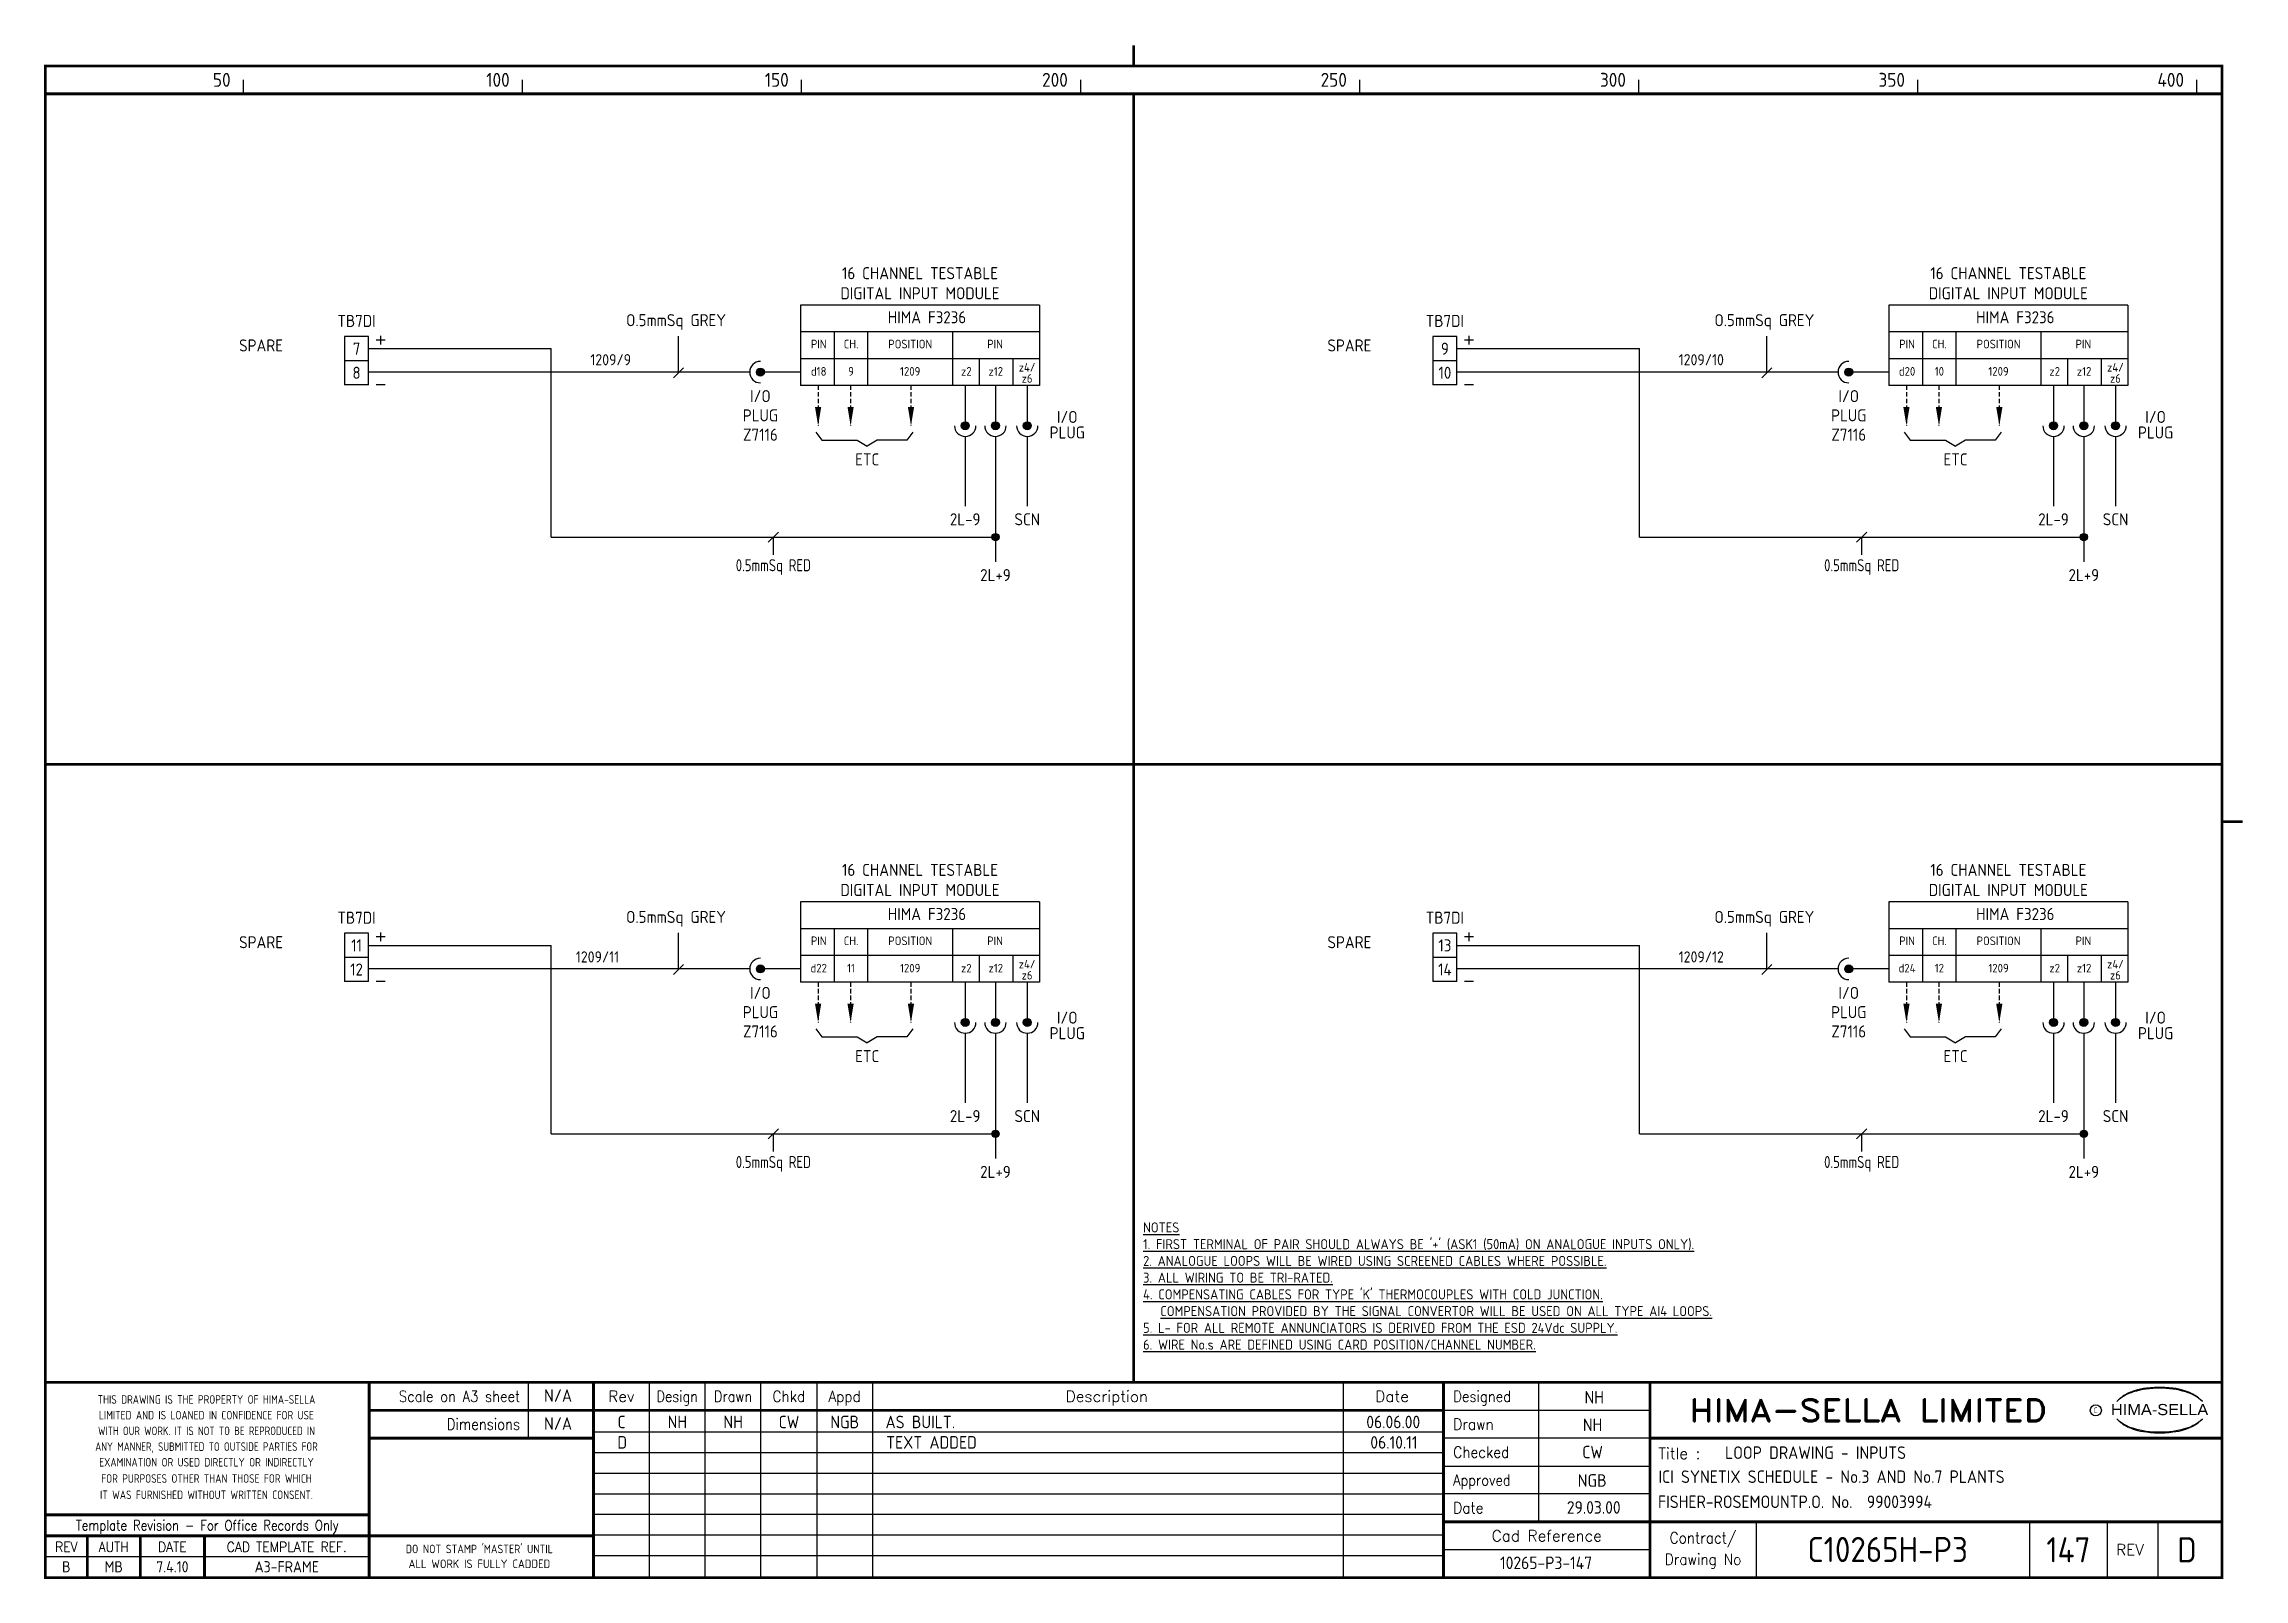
# Model space of a CAD drawing. Extents: x 14 to 408, y 0 to 275.
import ezdxf
from ezdxf.enums import TextEntityAlignment as Align

# ---------------------------------------------------------------- set-up
doc = ezdxf.new("R2010")
doc.units = 0
doc.header["$LTSCALE"] = 0.25
doc.header["$MEASUREMENT"] = 0
doc.linetypes.add('HIDDEN2', pattern=[4.7625, 3.175, -1.5875])
doc.layers.get('0').update_dxf_attribs({"color": 41, "linetype": 'CONTINUOUS'})
for name, color, linetype in [('00-DRG_FRAME', 12, 'CONTINUOUS'), ('01-DRAW', 7, 'CONTINUOUS'), ('051-TEXT', 2, 'CONTINUOUS'), ('117', 7, 'CONTINUOUS'), ('DIM', 3, 'CONTINUOUS')]:
    doc.layers.add(name, color=color, linetype=linetype)
doc.styles.add('ARIAL', font='arial.ttf', dxfattribs={"height": 2.5})
doc.styles.add('ISO', font='iso.shx')
doc.styles.add('ROMAND', font='ROMAND')

msp = doc.modelspace()

# ---------------------------------------------------------------- texts
at = {"layer": '00-DRG_FRAME', "style": 'ISO'}
for s, p in [('50', (47.69, 267.75)), ('100', (97.69, 267.75)), ('150', (147.69, 267.75)), ('200', (197.69, 267.75)), ('250', (247.69, 267.75)), ('300', (297.69, 267.75)), ('350', (347.69, 267.75)), ('400', (397.69, 267.75))]:
    msp.add_text(s, height=2.5, dxfattribs=at).set_placement(p, align=Align.RIGHT)
at = {"layer": '00-DRG_FRAME', "color": 3, "style": 'ISO'}
for s, width, p in [('THIS DRAWING IS THE PROPERTY OF HIMA-SELLA', 0.9, (43.36, 32.44)), ("DO NOT STAMP 'MASTER' UNTIL", 0.95, (92.25, 5.79))]:
    msp.add_text(s, height=1.53, dxfattribs=dict(at, width=width)).set_placement(p, align=Align.MIDDLE)
at = {"layer": '00-DRG_FRAME', "color": 4, "style": 'ROMAND', "width": 0.87}
for s, p in [('Scale on A3 sheet', (99.54, 32)), ('Dimensions', (99.54, 27.01))]:
    msp.add_text(s, height=2, dxfattribs=at).set_placement(p, align=Align.RIGHT)
at = {"layer": '00-DRG_FRAME', "color": 4, "style": 'ROMAND'}
for s, p in [('Rev', (117.7, 32)), ('Description', (204.69, 32)), ('Date', (255.79, 32))]:
    msp.add_text(s, height=2, dxfattribs=at).set_placement(p, align=Align.CENTER)
for s, width, p in [('Design', 0.85, (127.7, 32)), ('Drawn', 0.85, (137.7, 32)), ('Chkd', 0.9, (147.7, 32)), ('Appd', 0.9, (157.7, 32))]:
    msp.add_text(s, height=2, dxfattribs=dict(at, width=width)).set_placement(p, align=Align.CENTER)
for s, width, p in [('Designed', 0.87, (266.75, 32)), ('Drawn', 0.9, (266.75, 27)), ('Checked', 0.9, (266.75, 22)), ('Approved', 0.85, (266.75, 17)), ('Date', 0.9, (266.75, 12))]:
    msp.add_text(s, height=2, dxfattribs=dict(at, width=width)).set_placement(p)
at = {"layer": '00-DRG_FRAME', "style": 'ROMAND', "width": 1.15}
msp.add_text('HIMA-SELLA LIMITED', height=4, dxfattribs=at).set_placement((341.1, 30.5), align=Align.MIDDLE)
at = {"layer": '00-DRG_FRAME', "style": 'ARIAL', "width": 1.05}
msp.add_text('HIMA-SELLA', height=2, dxfattribs=at).set_placement((393.3, 29.63), align=Align.CENTER)
at = {"layer": '00-DRG_FRAME', "color": 3, "style": 'ISO'}
for s, width, p in [('LIMITED AND IS LOANED IN CONFIDENCE FOR USE', 0.9, (43.36, 29.62)), ('ANY MANNER, SUBMITTED TO OUTSIDE PARTIES FOR', 0.87, (43.36, 23.99)), ('WITH OUR WORK. IT IS NOT TO BE REPRODUCED IN', 0.87, (43.36, 26.81)), ('EXAMINATION OR USED DIRECTLY OR INDIRECTLY', 0.9, (43.36, 21.18)), ('IT WAS FURNISHED WITHOUT WRITTEN CONSENT.', 0.9, (43.36, 15.35)), ('FOR PURPOSES OTHER THAN THOSE FOR WHICH', 0.9, (43.36, 18.27))]:
    msp.add_text(s, height=1.53, dxfattribs=dict(at, width=width)).set_placement(p, align=Align.MIDDLE_CENTER)
at = {"layer": '00-DRG_FRAME', "color": 3, "style": 'ISO', "width": 0.9}
msp.add_text('C', height=1, dxfattribs=at).set_placement((381.84, 30), align=Align.CENTER)
at = {"layer": '00-DRG_FRAME', "color": 4, "style": 'ROMAND'}
msp.add_text('Title :', height=2, dxfattribs=at).set_placement((303.5, 21.75))
for s, height, width, p in [('Template Revision - For Office Records Only', 1.8, 0.85, (43.5, 9.62)), ('Contract/', 2, 0.9, (311.5, 7.5)), ('REV', 1.8, 0.9, (18.25, 6)), ('AUTH', 1.8, 0.9, (26.75, 6)), ('DATE', 1.8, 0.9, (37.25, 6)), ('CAD TEMPLATE REF.', 1.8, 0.9, (57.75, 6)), ('Drawing No', 2, 0.9, (311.5, 3.5))]:
    msp.add_text(s, height=height, dxfattribs=dict(at, width=width)).set_placement(p, align=Align.MIDDLE)
for s, p in [('Cad Reference', (283.5, 8)), ('REV', (388, 5.5))]:
    msp.add_text(s, height=2, dxfattribs=at).set_placement(p, align=Align.MIDDLE)
at = {"layer": '00-DRG_FRAME', "color": 41, "style": 'ISO'}
for s, p in [('B', (18.25, 1.45)), ('MB', (26.75, 1.45)), ('7.4.10', (37.25, 1.45)), ('A3-FRAME', (57.75, 1.45))]:
    msp.add_text(s, height=2, dxfattribs=at).set_placement(p, align=Align.CENTER)
at = {"layer": '00-DRG_FRAME', "color": 3, "style": 'ISO'}
msp.add_text('ALL WORK IS FULLY CADDED', height=1.53, dxfattribs=at).set_placement((92.25, 2.98), align=Align.MIDDLE_CENTER)
at = {"layer": '01-DRAW', "style": 'ISO'}
for s, height, p in [('16 CHANNEL TESTABLE', 2.16, (171.21, 233.26)), ('16 CHANNEL TESTABLE', 2.16, (366.21, 233.26)), ('DIGITAL INPUT MODULE', 2.16, (171.21, 229.66)), ('DIGITAL INPUT MODULE', 2.16, (366.21, 229.66)), ('TB7DI', 2.16, (70.25, 224.7)), ('O.5mmSq GREY', 2.16, (127.5, 224.84)), ('HIMA F3236', 2.16, (172.46, 225.36)), ('TB7DI', 2.16, (265.25, 224.7)), ('O.5mmSq GREY', 2.16, (322.5, 224.84)), ('HIMA F3236', 2.16, (367.46, 225.36)), ('SPARE', 2.16, (53.14, 220.31)), ('7', 2.16, (70.25, 219.73)), ('PIN', 1.555, (153.06, 220.86)), ('CH.', 1.555, (158.85, 220.86)), ('POSITION', 1.555, (169.45, 220.86)), ('PIN', 1.555, (184.65, 220.86)), ('SPARE', 2.16, (248.14, 220.31)), ('9', 2.16, (265.25, 219.73)), ('PIN', 1.555, (348.06, 220.86)), ('CH.', 1.555, (353.85, 220.86)), ('POSITION', 1.555, (364.45, 220.86)), ('PIN', 1.555, (379.65, 220.86)), ('8', 2.16, (70.25, 215.41)), ('d18', 1.555, (153.06, 215.96)), ('9', 1.56, (158.85, 215.96)), ('1209', 1.555, (169.45, 215.96)), ('z2', 1.555, (179.51, 215.96)), ('z12', 1.555, (184.78, 215.96)), ('z4/', 1.54, (190.39, 216.69)), ('10', 2.16, (265.25, 215.41)), ('d20', 1.555, (348.06, 215.96)), ('10', 1.555, (353.85, 215.96)), ('1209', 1.555, (364.45, 215.96)), ('z2', 1.555, (374.51, 215.96)), ('z12', 1.555, (379.78, 215.96)), ('z4/', 1.54, (385.39, 216.69)), ('I/O', 2.16, (142.61, 211.22)), ('z6', 1.54, (190.39, 214.7)), ('I/O', 2.16, (337.61, 211.22)), ('z6', 1.54, (385.39, 214.7)), ('PLUG', 2.16, (142.61, 207.77)), ('I/O', 2.16, (197.59, 207.49)), ('PLUG', 2.16, (337.61, 207.77)), ('I/O', 2.16, (392.59, 207.49)), ('Z7116', 2.16, (142.61, 204.31)), ('PLUG', 2.16, (197.59, 204.7)), ('Z7116', 2.16, (337.61, 204.31)), ('PLUG', 2.16, (392.59, 204.7)), ('ETC', 2.16, (161.75, 199.88)), ('ETC', 2.16, (356.75, 199.88)), ('2L-9', 2.16, (179.3, 189.14)), ('SCN', 2.16, (190.42, 189.14)), ('2L-9', 2.16, (374.3, 189.14)), ('SCN', 2.16, (385.42, 189.14)), ('2L+9', 2.16, (184.73, 179.14)), ('2L+9', 2.16, (379.73, 179.14)), ('16 CHANNEL TESTABLE', 2.16, (171.21, 126.29)), ('16 CHANNEL TESTABLE', 2.16, (366.21, 126.29)), ('DIGITAL INPUT MODULE', 2.16, (171.21, 122.69)), ('DIGITAL INPUT MODULE', 2.16, (366.21, 122.69)), ('TB7DI', 2.16, (70.25, 117.72)), ('O.5mmSq GREY', 2.16, (127.5, 117.86)), ('HIMA F3236', 2.16, (172.46, 118.38)), ('TB7DI', 2.16, (265.25, 117.72)), ('O.5mmSq GREY', 2.16, (322.5, 117.86)), ('HIMA F3236', 2.16, (367.46, 118.38)), ('SPARE', 2.16, (53.14, 113.33)), ('11', 2.16, (70.25, 112.76)), ('PIN', 1.555, (153.06, 113.88)), ('CH.', 1.555, (158.85, 113.88)), ('POSITION', 1.555, (169.45, 113.88)), ('PIN', 1.555, (184.65, 113.88)), ('SPARE', 2.16, (248.14, 113.33)), ('13', 2.16, (265.25, 112.76)), ('PIN', 1.555, (348.06, 113.88)), ('CH.', 1.555, (353.85, 113.88)), ('POSITION', 1.555, (364.45, 113.88)), ('PIN', 1.555, (379.65, 113.88)), ('12', 2.16, (70.25, 108.44)), ('d22', 1.555, (153.06, 108.98)), ('11', 1.555, (158.85, 108.98)), ('1209', 1.555, (169.45, 108.98)), ('z2', 1.555, (179.51, 108.98)), ('z12', 1.555, (184.78, 108.98)), ('z4/', 1.54, (190.39, 109.71)), ('14', 2.16, (265.25, 108.44)), ('d24', 1.555, (348.06, 108.98)), ('12', 1.555, (353.85, 108.98)), ('1209', 1.555, (364.45, 108.98)), ('z2', 1.555, (374.51, 108.98)), ('z12', 1.555, (379.78, 108.98)), ('z4/', 1.54, (385.39, 109.71)), ('z6', 1.54, (190.39, 107.72)), ('z6', 1.54, (385.39, 107.72)), ('PLUG', 2.16, (142.61, 100.79)), ('I/O', 2.16, (142.61, 104.24)), ('PLUG', 2.16, (337.61, 100.79)), ('I/O', 2.16, (337.61, 104.24)), ('Z7116', 2.16, (142.61, 97.33)), ('PLUG', 2.16, (197.59, 97.02)), ('I/O', 2.16, (197.59, 99.81)), ('Z7116', 2.16, (337.61, 97.33)), ('PLUG', 2.16, (392.59, 97.02)), ('I/O', 2.16, (392.59, 99.81)), ('ETC', 2.16, (161.75, 92.9)), ('ETC', 2.16, (356.75, 92.9)), ('2L-9', 2.16, (179.3, 82.16)), ('SCN', 2.16, (190.42, 82.16)), ('2L-9', 2.16, (374.3, 82.16)), ('SCN', 2.16, (385.42, 82.16)), ('2L+9', 2.16, (184.73, 72.16)), ('2L+9', 2.16, (379.73, 72.16))]:
    msp.add_text(s, height=height, dxfattribs=at).set_placement(p, align=Align.CENTER)
at = {"layer": '01-DRAW', "style": 'ISO', "width": 0.85}
for p in [(144.93, 180.91), (339.93, 180.91), (144.93, 73.93), (339.93, 73.93)]:
    msp.add_text('0.5mmSq RED', height=2.16, dxfattribs=at).set_placement(p, align=Align.CENTER)
at = {"layer": '01-DRAW', "insert": (211.18, 64.18), "char_height": 1.8, "width": 133.8261, "attachment_point": 1, "style": 'ISO'}
msp.add_mtext("{\\Fiso.shx;\\LNOTES\\P1. FIRST TERMINAL OF PAIR SHOULD ALWAYS BE '+' (ASK1 (50mA) ON ANALOGUE INPUTS ONLY).\\P2. ANALOGUE LOOPS WILL BE WIRED USING SCREENED CABLES WHERE POSSIBLE.\\P3. ALL WIRING TO BE TRI-RATED.\\P4. COMPENSATING CABLES FOR TYPE 'K' THERMOCOUPLES WITH COLD JUNCTION.\\P   COMPENSATION PROVIDED BY THE SIGNAL CONVERTOR WILL BE USED ON ALL TYPE AI4 LOOPS.\\P5. L- FOR ALL REMOTE ANNUNCIATORS IS DERIVED FROM THE ESD 24Vdc SUPPLY.\\P6. WIRE No.s ARE DEFINED USING CARD POSITION/CHANNEL NUMBER.}", dxfattribs=at)
at = {"layer": 'DIM', "style": 'ISO'}
for s, p in [('1209/9', (112.14, 217.83)), ('1209/10', (307.14, 217.83)), ('1209/11', (109.54, 110.77)), ('1209/12', (307.14, 110.77))]:
    msp.add_text(s, height=2, dxfattribs=at).set_placement(p)

# ---------------------------------------------------------------- blocks, each defined once
blk = doc.blocks.new('A3-REVA')
at = {"layer": '051-TEXT', "style": 'ISO'}
for tag, p in [('DESIGNED', (292.01, 31.7)), ('A', (117.73, 27.28)), ('DES', (127.73, 27.28)), ('DRN', (137.73, 27.28)), ('CHKD', (147.73, 27.28)), ('APPD', (157.73, 27.28)), ('DATE', (256, 27.28)), ('DRAWN', (291.72, 26.77)), ('CHECKED', (291.72, 21.89)), ('APPD', (291.65, 16.79)), ('DATE', (291.92, 11.96))]:
    blk.add_attdef(tag, text='', height=2.25, dxfattribs=at).set_placement(p, align=Align.CENTER)
blk.add_attdef('DESCRIPTION', (165.03, 27.28), '', height=2.25, dxfattribs=at)
blk = doc.blocks.new('A3-REVB')
at = {"layer": '051-TEXT', "style": 'ISO'}
for tag, p in [('A', (124.85, -20.36)), ('DES', (134.85, -20.36)), ('DRN', (144.85, -20.36)), ('CHKD', (154.85, -20.36)), ('APPD', (164.85, -20.36)), ('DATE', (263.12, -20.36))]:
    blk.add_attdef(tag, text='', height=2.25, dxfattribs=at).set_placement(p, align=Align.CENTER)
blk.add_attdef('DESCRIPTION', (172.15, -20.36), '', height=2.25, dxfattribs=at)
blk = doc.blocks.new('A3-TITLE')
at = {"layer": '051-TEXT', "style": 'ISO'}
blk.add_attdef('TITLE_1', (315.46, 21.78), '', height=2.25, dxfattribs=at)
for tag, p in [('DRGNO', (376.96, 3.24)), ('REV.', (398.2, 3.24))]:
    blk.add_attdef(tag, text='', height=4.5, dxfattribs=at).set_placement(p, align=Align.CENTER)
blk = doc.blocks.new('A3-CONTRACT')
at = {"layer": '051-TEXT', "color": 41, "style": 'ISO'}
for tag, height, p in [('SCALE', 2.25, (106.71, 31.82)), ('DIMS', 2.25, (106.71, 26.8)), ('CAD-REF', 2.25, (283.73, 1.84)), ('CONTRACT', 4.5, (344.94, 3.1))]:
    blk.add_attdef(tag, text='', height=height, dxfattribs=at).set_placement(p, align=Align.CENTER)
for tag, p in [('TITLE_2', (303.86, 17.28)), ('TITLE_3', (303.79, 12.78))]:
    blk.add_attdef(tag, p, '', height=2.25, dxfattribs=at)
blk = doc.blocks.new('DOT')
for radius in [0.75, 0.65, 0.55, 0.45, 0.35, 0.25, 0.15, 0.05]:
    blk.add_circle((0, 0), radius)

# ---------------------------------------------------------------- linework, layer by layer
at = {"layer": '00-DRG_FRAME'}
for p, q in [((50, 266.5), (50, 269)), ((100, 266.5), (100, 269)), ((150, 266.5), (150, 269)), ((200, 266.5), (200, 269)), ((250, 266.5), (250, 269)), ((300, 266.5), (300, 269)), ((350, 266.5), (350, 269)), ((400, 266.5), (400, 269)), ((101.01, 35.5), (101.01, 25.5)), ((122.7, 35.5), (122.7, 0.5)), ((132.7, 0.5), (132.7, 35.5)), ((142.7, 0.5), (142.7, 35.5)), ((152.7, 35.5), (152.7, 0.5)), ((162.7, 35.5), (162.7, 0.5)), ((247, 35.5), (247, 0.5)), ((282, 35.5), (282, 10.5)), ((265, 30.5), (302, 30.5)), ((265, 26.59), (112.7, 26.59)), ((302, 25.5), (265, 25.5)), ((265, 22.89), (112.7, 22.89)), ((265, 20.5), (302, 20.5)), ((265, 19.19), (112.7, 19.19)), ((265, 15.49), (112.7, 15.49)), ((302, 15.5), (265, 15.5)), ((265, 11.79), (112.7, 11.79)), ((265, 8.09), (112.7, 8.09)), ((321, 10.5), (321, 0.5)), ((370, 10.5), (370, 0.5)), ((384, 0.5), (384, 10.5)), ((393, 10.5), (393, 0.5)), ((72.5, 4.25), (14.5, 4.25)), ((265, 4.39), (112.7, 4.39)), ((302, 5.5), (265, 5.5))]:
    msp.add_line(p, q, dxfattribs=at)
at = {"layer": '00-DRG_FRAME', "const_width": 0.5}
for points in [[(209.5, 271.5), (209.5, 275.18)], [(209.5, 271.5), (209.5, 275.18)], [(14.5, 266.5), (404.5, 266.5)], [(209.5, 35.5), (209.5, 266.5)], [(14.5, 146.31), (404.5, 146.31)], [(404.5, 136), (408.18, 136)], [(404.5, 35.5), (14.5, 35.5)], [(72.5, 0.5), (72.5, 35.5)], [(112.7, 0.5), (112.7, 35.5)], [(265, 35.5), (265, 0.5)], [(302, 0.5), (302, 35.5)], [(265, 30.5), (72.5, 30.5)], [(112.7, 25.5), (72.5, 25.5)], [(404.5, 25.5), (302, 25.5)], [(14.5, 11.75), (72.5, 11.75)], [(14.5, 8), (72.5, 8)], [(22, 0.5), (22, 8)], [(31.5, 0.5), (31.5, 8)], [(43, 0.5), (43, 8)], [(112.7, 8), (72.5, 8)], [(265, 10.5), (404.5, 10.5)]]:
    msp.add_lwpolyline(points, dxfattribs=at)
msp.add_lwpolyline([(14.5, 0.5), (404.5, 0.5), (404.5, 271.5), (14.5, 271.5)], close=True, dxfattribs=at)
at = {"layer": '00-DRG_FRAME', "color": 3}
msp.add_circle((381.88, 30.5), 1, dxfattribs=at)
for centre, radius, start, end in [((390.6, 26.83), 7.24, 106.0532, 133.5024), ((390.88, 27.01), 7.3, 130.419, 136.057), ((390.11, 28.1), 5.98, 122.244, 131.6154), ((389.75, 28.78), 5.21, 111.8206, 122.8668), ((391.78, 24.7), 9.76, 107.5931, 113.9452), ((393.1, 18.5), 15.94, 89.2698, 106.3911), ((392.1, 23.52), 10.99, 96.0146, 107.3203), ((393.29, 16.31), 18.28, 92.8917, 97.3734), ((393.24, 18.86), 15.73, 89.7805, 93.1738), ((393.36, 18.86), 15.73, 86.8262, 90.2195), ((393.51, 18.5), 15.94, 73.6089, 90.7302), ((393.31, 16.31), 18.28, 82.6266, 87.1083), ((394.51, 23.52), 10.99, 72.6797, 83.9854), ((394.83, 24.7), 9.76, 66.0548, 72.4069), ((396, 26.83), 7.24, 46.4976, 73.9468), ((396.85, 28.78), 5.21, 57.1332, 68.1794), ((396.49, 28.1), 5.98, 48.3846, 57.756), ((395.73, 27.01), 7.3, 43.943, 49.581), ((390.88, 34.04), 7.3, 223.943, 229.581), ((390.6, 34.23), 7.24, 226.4976, 253.9468), ((390.11, 32.96), 5.98, 228.3846, 237.756), ((389.75, 32.28), 5.21, 237.1332, 248.1794), ((396, 34.23), 7.24, 286.0532, 313.5024), ((396.85, 32.28), 5.21, 291.8206, 302.8668), ((396.49, 32.96), 5.98, 302.244, 311.6154), ((395.73, 34.04), 7.3, 310.419, 316.057), ((391.78, 36.36), 9.76, 246.0548, 252.4069), ((393.1, 42.56), 15.94, 253.6089, 270.7302), ((392.1, 37.54), 10.99, 252.6797, 263.9854), ((393.29, 44.75), 18.28, 262.6266, 267.1083), ((393.24, 42.19), 15.73, 266.8262, 270.2195), ((393.51, 42.56), 15.94, 269.2698, 286.3911), ((393.36, 42.19), 15.73, 269.7805, 273.1738), ((393.31, 44.75), 18.28, 272.8917, 277.3734), ((394.51, 37.54), 10.99, 276.0146, 287.3203), ((394.83, 36.36), 9.76, 287.5931, 293.9452)]:
    msp.add_arc(centre, radius, start, end, dxfattribs=at)
at = {"layer": '01-DRAW'}
for p, q in [((68.09, 222.97), (68.09, 214.33)), ((72.41, 222.97), (68.09, 222.97)), ((72.41, 214.33), (72.41, 222.97)), ((72.41, 220.81), (105.13, 220.81)), ((75.35, 222.33), (73.79, 222.33)), ((74.57, 223.1), (74.57, 221.55)), ((105.13, 187.04), (105.13, 220.81)), ((267.41, 222.97), (263.09, 222.97)), ((263.09, 222.97), (263.09, 214.33)), ((267.41, 214.33), (267.41, 222.97)), ((267.41, 220.81), (300.13, 220.81)), ((270.35, 222.33), (268.79, 222.33)), ((269.57, 223.1), (269.57, 221.55)), ((300.13, 187.04), (300.13, 220.81)), ((72.41, 218.65), (68.09, 218.65)), ((267.41, 218.65), (263.09, 218.65)), ((72.41, 214.33), (68.09, 214.33)), ((72.41, 214.33), (68.09, 214.33)), ((140.69, 216.6), (72.41, 216.6)), ((75.35, 214.33), (73.79, 214.33)), ((267.41, 214.33), (263.09, 214.33)), ((267.41, 214.33), (263.09, 214.33)), ((335.69, 216.6), (267.41, 216.6)), ((270.35, 214.33), (268.79, 214.33)), ((105.13, 187.04), (184.73, 187.04)), ((300.13, 187.04), (379.73, 187.04)), ((68.09, 116), (68.09, 107.36)), ((72.41, 116), (68.09, 116)), ((72.41, 107.36), (72.41, 116)), ((75.35, 115.35), (73.79, 115.35)), ((74.57, 116.12), (74.57, 114.57)), ((263.09, 116), (263.09, 107.36)), ((267.41, 116), (263.09, 116)), ((267.41, 107.36), (267.41, 116)), ((270.35, 115.35), (268.79, 115.35)), ((269.57, 116.12), (269.57, 114.57)), ((72.41, 111.68), (68.09, 111.68)), ((72.41, 113.84), (105.13, 113.84)), ((105.13, 80.06), (105.13, 113.84)), ((267.41, 111.68), (263.09, 111.68)), ((267.41, 113.84), (300.13, 113.84)), ((300.13, 80.06), (300.13, 113.84)), ((72.41, 107.36), (68.09, 107.36)), ((72.41, 107.36), (68.09, 107.36)), ((140.69, 109.62), (72.41, 109.62)), ((75.35, 107.36), (73.79, 107.36)), ((267.41, 107.36), (263.09, 107.36)), ((267.41, 107.36), (263.09, 107.36)), ((335.69, 109.62), (267.41, 109.62)), ((270.35, 107.36), (268.79, 107.36)), ((105.13, 80.06), (184.73, 80.06)), ((300.13, 80.06), (379.73, 80.06))]:
    msp.add_line(p, q, dxfattribs=at)
at = {"layer": '117'}
for p, q in [((149.81, 228.6), (149.81, 214.2)), ((192.61, 228.6), (149.81, 228.6)), ((192.61, 228.6), (192.61, 214.2)), ((387.61, 228.6), (344.81, 228.6)), ((344.81, 228.6), (344.81, 214.2)), ((387.61, 228.6), (387.61, 214.2)), ((192.61, 223.8), (149.81, 223.8)), ((155.81, 223.8), (155.81, 214.2)), ((161.81, 223.8), (161.81, 214.2)), ((177.01, 223.8), (177.01, 214.2)), ((387.61, 223.8), (344.81, 223.8)), ((350.81, 223.8), (350.81, 214.2)), ((356.81, 223.8), (356.81, 214.2)), ((372.01, 223.8), (372.01, 214.2)), ((192.61, 219), (149.81, 219)), ((181.81, 219), (181.81, 214.2)), ((187.81, 219), (187.81, 214.2)), ((387.61, 219), (344.81, 219)), ((376.81, 219), (376.81, 214.2)), ((382.81, 219), (382.81, 214.2)), ((149.81, 216.6), (142.61, 216.6)), ((192.61, 214.2), (149.81, 214.2)), ((179.3, 214.2), (179.3, 207)), ((184.73, 214.2), (184.73, 207)), ((190.42, 214.2), (190.42, 207)), ((344.81, 216.6), (337.61, 216.6)), ((387.61, 214.2), (344.81, 214.2)), ((374.3, 214.2), (374.3, 207)), ((379.73, 214.2), (379.73, 207)), ((385.42, 214.2), (385.42, 207)), ((152.55, 205.86), (153.63, 204.42)), ((169.95, 205.86), (168.87, 204.42)), ((179.3, 205.08), (179.3, 192.6)), ((184.73, 205.08), (184.73, 182.59)), ((190.42, 205.08), (190.42, 192.6)), ((347.55, 205.86), (348.63, 204.42)), ((364.95, 205.86), (363.87, 204.42)), ((374.3, 205.08), (374.3, 192.6)), ((379.73, 205.08), (379.73, 182.59)), ((385.42, 205.08), (385.42, 192.6)), ((153.63, 204.42), (159.95, 204.42)), ((159.95, 204.42), (161.75, 203.34)), ((163.55, 204.42), (161.75, 203.34)), ((168.87, 204.42), (163.55, 204.42)), ((348.63, 204.42), (354.95, 204.42)), ((354.95, 204.42), (356.75, 203.34)), ((358.55, 204.42), (356.75, 203.34)), ((363.87, 204.42), (358.55, 204.42)), ((192.61, 121.62), (149.81, 121.62)), ((149.81, 121.62), (149.81, 107.22)), ((192.61, 121.62), (192.61, 107.22)), ((344.81, 121.62), (344.81, 107.22)), ((387.61, 121.62), (344.81, 121.62)), ((387.61, 121.62), (387.61, 107.22)), ((192.61, 116.82), (149.81, 116.82)), ((155.81, 116.82), (155.81, 107.22)), ((161.81, 116.82), (161.81, 107.22)), ((177.01, 116.82), (177.01, 107.22)), ((387.61, 116.82), (344.81, 116.82)), ((350.81, 116.82), (350.81, 107.22)), ((356.81, 116.82), (356.81, 107.22)), ((372.01, 116.82), (372.01, 107.22)), ((192.61, 112.02), (149.81, 112.02)), ((181.81, 112.02), (181.81, 107.22)), ((187.81, 112.02), (187.81, 107.22)), ((387.61, 112.02), (344.81, 112.02)), ((376.81, 112.02), (376.81, 107.22)), ((382.81, 112.02), (382.81, 107.22)), ((149.81, 109.62), (142.61, 109.62)), ((192.61, 107.22), (149.81, 107.22)), ((179.3, 107.22), (179.3, 100.02)), ((184.73, 107.22), (184.73, 100.02)), ((190.42, 107.22), (190.42, 100.02)), ((344.81, 109.62), (337.61, 109.62)), ((387.61, 107.22), (344.81, 107.22)), ((374.3, 107.22), (374.3, 100.02)), ((379.73, 107.22), (379.73, 100.02)), ((385.42, 107.22), (385.42, 100.02)), ((152.55, 98.88), (153.63, 97.44)), ((169.95, 98.88), (168.87, 97.44)), ((347.55, 98.88), (348.63, 97.44)), ((364.95, 98.88), (363.87, 97.44)), ((153.63, 97.44), (159.95, 97.44)), ((159.95, 97.44), (161.75, 96.36)), ((163.55, 97.44), (161.75, 96.36)), ((168.87, 97.44), (163.55, 97.44)), ((179.3, 98.1), (179.3, 85.62)), ((184.73, 98.1), (184.73, 75.61)), ((190.42, 98.1), (190.42, 85.62)), ((348.63, 97.44), (354.95, 97.44)), ((354.95, 97.44), (356.75, 96.36)), ((358.55, 97.44), (356.75, 96.36)), ((363.87, 97.44), (358.55, 97.44)), ((374.3, 98.1), (374.3, 85.62)), ((379.73, 98.1), (379.73, 75.61)), ((385.42, 98.1), (385.42, 85.62))]:
    msp.add_line(p, q, dxfattribs=at)
at = {"layer": '117', "linetype": 'HIDDEN2'}
for p, q in [((152.95, 214.2), (152.95, 207)), ((158.77, 214.2), (158.77, 207)), ((169.59, 214.2), (169.59, 207)), ((347.95, 214.2), (347.95, 207)), ((353.77, 214.2), (353.77, 207)), ((364.59, 214.2), (364.59, 207)), ((152.95, 107.22), (152.95, 100.02)), ((158.77, 107.22), (158.77, 100.02)), ((169.59, 107.22), (169.59, 100.02)), ((347.95, 107.22), (347.95, 100.02)), ((353.77, 107.22), (353.77, 100.02)), ((364.59, 107.22), (364.59, 100.02))]:
    msp.add_line(p, q, dxfattribs=at)
at = {"layer": '117'}
for centre, radius in [((142.61, 216.6), 0.72), ((142.61, 216.6), 0.624), ((142.61, 216.6), 0.528), ((142.61, 216.6), 0.432), ((142.61, 216.6), 0.336), ((142.61, 216.6), 0.24), ((337.61, 216.6), 0.72), ((337.61, 216.6), 0.624), ((337.61, 216.6), 0.528), ((337.61, 216.6), 0.432), ((337.61, 216.6), 0.336), ((337.61, 216.6), 0.24), ((142.61, 216.6), 0.144), ((142.61, 216.6), 0.048), ((337.61, 216.6), 0.144), ((337.61, 216.6), 0.048), ((179.3, 207), 0.72), ((179.3, 207), 0.624), ((179.3, 207), 0.528), ((179.3, 207), 0.432), ((179.3, 207), 0.336), ((179.3, 207), 0.24), ((179.3, 207), 0.144), ((179.3, 207), 0.048), ((184.73, 207), 0.72), ((184.73, 207), 0.624), ((184.73, 207), 0.528), ((184.73, 207), 0.432), ((184.73, 207), 0.336), ((184.73, 207), 0.24), ((184.73, 207), 0.144), ((184.73, 207), 0.048), ((190.42, 207), 0.72), ((190.42, 207), 0.624), ((190.42, 207), 0.528), ((190.42, 207), 0.432), ((190.42, 207), 0.336), ((190.42, 207), 0.24), ((190.42, 207), 0.144), ((190.42, 207), 0.048), ((374.3, 207), 0.72), ((374.3, 207), 0.624), ((374.3, 207), 0.528), ((374.3, 207), 0.432), ((374.3, 207), 0.336), ((374.3, 207), 0.24), ((374.3, 207), 0.144), ((374.3, 207), 0.048), ((379.73, 207), 0.72), ((379.73, 207), 0.624), ((379.73, 207), 0.528), ((379.73, 207), 0.432), ((379.73, 207), 0.336), ((379.73, 207), 0.24), ((379.73, 207), 0.144), ((379.73, 207), 0.048), ((385.42, 207), 0.72), ((385.42, 207), 0.624), ((385.42, 207), 0.528), ((385.42, 207), 0.432), ((385.42, 207), 0.336), ((385.42, 207), 0.24), ((385.42, 207), 0.144), ((385.42, 207), 0.048), ((142.61, 109.62), 0.72), ((142.61, 109.62), 0.624), ((142.61, 109.62), 0.528), ((142.61, 109.62), 0.432), ((142.61, 109.62), 0.336), ((142.61, 109.62), 0.24), ((142.61, 109.62), 0.144), ((142.61, 109.62), 0.048), ((337.61, 109.62), 0.72), ((337.61, 109.62), 0.624), ((337.61, 109.62), 0.528), ((337.61, 109.62), 0.432), ((337.61, 109.62), 0.336), ((337.61, 109.62), 0.24), ((337.61, 109.62), 0.144), ((337.61, 109.62), 0.048), ((179.3, 100.02), 0.72), ((179.3, 100.02), 0.624), ((179.3, 100.02), 0.528), ((179.3, 100.02), 0.432), ((179.3, 100.02), 0.336), ((179.3, 100.02), 0.24), ((179.3, 100.02), 0.144), ((179.3, 100.02), 0.048), ((184.73, 100.02), 0.72), ((184.73, 100.02), 0.624), ((184.73, 100.02), 0.528), ((184.73, 100.02), 0.432), ((184.73, 100.02), 0.336), ((184.73, 100.02), 0.24), ((184.73, 100.02), 0.144), ((184.73, 100.02), 0.048), ((190.42, 100.02), 0.72), ((190.42, 100.02), 0.624), ((190.42, 100.02), 0.528), ((190.42, 100.02), 0.432), ((190.42, 100.02), 0.336), ((190.42, 100.02), 0.24), ((190.42, 100.02), 0.144), ((190.42, 100.02), 0.048), ((374.3, 100.02), 0.72), ((374.3, 100.02), 0.624), ((374.3, 100.02), 0.528), ((374.3, 100.02), 0.432), ((374.3, 100.02), 0.336), ((374.3, 100.02), 0.24), ((374.3, 100.02), 0.144), ((374.3, 100.02), 0.048), ((379.73, 100.02), 0.72), ((379.73, 100.02), 0.624), ((379.73, 100.02), 0.528), ((379.73, 100.02), 0.432), ((379.73, 100.02), 0.336), ((379.73, 100.02), 0.24), ((379.73, 100.02), 0.144), ((379.73, 100.02), 0.048), ((385.42, 100.02), 0.72), ((385.42, 100.02), 0.624), ((385.42, 100.02), 0.528), ((385.42, 100.02), 0.432), ((385.42, 100.02), 0.336), ((385.42, 100.02), 0.24), ((385.42, 100.02), 0.144), ((385.42, 100.02), 0.048)]:
    msp.add_circle(centre, radius, dxfattribs=at)
for centre, start, end in [((142.61, 216.6), 90, 270), ((337.61, 216.6), 90, 270), ((179.3, 207), 180, 0), ((184.73, 207), 180, 0), ((190.42, 207), 180, 0), ((374.3, 207), 180, 0), ((379.73, 207), 180, 0), ((385.42, 207), 180, 0), ((142.61, 109.62), 90, 270), ((337.61, 109.62), 90, 270), ((179.3, 100.02), 180, 0), ((184.73, 100.02), 180, 0), ((190.42, 100.02), 180, 0), ((374.3, 100.02), 180, 0), ((379.73, 100.02), 180, 0), ((385.42, 100.02), 180, 0)]:
    msp.add_arc(centre, 1.92, start, end, dxfattribs=at)
for points in [[(153.51, 210.36), (152.39, 210.36), (152.95, 207)], [(159.33, 210.36), (158.21, 210.36), (158.77, 207)], [(170.15, 210.36), (169.03, 210.36), (169.59, 207)], [(348.51, 210.36), (347.39, 210.36), (347.95, 207)], [(354.33, 210.36), (353.21, 210.36), (353.77, 207)], [(365.15, 210.36), (364.03, 210.36), (364.59, 207)], [(153.51, 103.38), (152.39, 103.38), (152.95, 100.02)], [(159.33, 103.38), (158.21, 103.38), (158.77, 100.02)], [(170.15, 103.38), (169.03, 103.38), (169.59, 100.02)], [(348.51, 103.38), (347.39, 103.38), (347.95, 100.02)], [(354.33, 103.38), (353.21, 103.38), (353.77, 100.02)], [(365.15, 103.38), (364.03, 103.38), (364.59, 100.02)]]:
    msp.add_solid(points, dxfattribs=at)
at = {"layer": 'DIM'}
for p, q in [((127.95, 216.49), (127.95, 223.04)), ((322.95, 216.49), (322.95, 223.04)), ((127.05, 215.59), (128.85, 217.39)), ((322.05, 215.59), (323.85, 217.39)), ((144.03, 186.14), (145.83, 187.94)), ((144.93, 183.85), (144.93, 187.04)), ((339.03, 186.14), (340.83, 187.94)), ((339.93, 183.85), (339.93, 187.04)), ((127.95, 109.52), (127.95, 116.06)), ((322.95, 109.52), (322.95, 116.06)), ((127.05, 108.62), (128.85, 110.42)), ((322.05, 108.62), (323.85, 110.42)), ((144.03, 79.16), (145.83, 80.96)), ((144.93, 76.87), (144.93, 80.06)), ((339.03, 79.16), (340.83, 80.96)), ((339.93, 76.87), (339.93, 80.06))]:
    msp.add_line(p, q, dxfattribs=at)

# ---------------------------------------------------------------- block references
at = {"layer": '00-DRG_FRAME'}
for name, p, values in [('A3-CONTRACT', (-0.35, 0.19), {'TITLE_2': 'ICI SYNETIX SCHEDULE - No.3 AND No.7 PLANTS', 'TITLE_3': 'FISHER-ROSEMOUNTP.O. No.  99003994', 'CAD-REF': '10265-P3-147', 'CONTRACT': 'C10265H-P3', 'SCALE': 'N/A', 'DIMS': 'N/A'}), ('A3-REVB', (-7, 43.98), {'A': 'D', 'DESCRIPTION': 'TEXT ADDED', 'DATE': '06.10.11'}), ('A3-TITLE', (0, 0), {'TITLE_1': 'LOOP DRAWING - INPUTS', 'DRGNO': '147', 'REV.': 'D'})]:
    msp.add_blockref(name, p, dxfattribs=at).add_auto_attribs(values)
ref = msp.add_blockref('A3-REVA', (0, 0), dxfattribs=at)
ref.add_attrib('A', 'C', dxfattribs={"layer": '051-TEXT', "height": 2.25, "style": 'ISO'}).set_placement((117.73, 27.28), align=Align.CENTER)
ref.add_attrib('DES', 'NH', dxfattribs={"layer": '051-TEXT', "height": 2.25, "style": 'ISO'}).set_placement((127.73, 27.28), align=Align.CENTER)
ref.add_attrib('DRN', 'NH', dxfattribs={"layer": '051-TEXT', "height": 2.25, "style": 'ISO'}).set_placement((137.73, 27.28), align=Align.CENTER)
ref.add_attrib('CHKD', 'CW', dxfattribs={"layer": '051-TEXT', "height": 2.25, "style": 'ISO'}).set_placement((147.73, 27.28), align=Align.CENTER)
ref.add_attrib('APPD', 'NGB', dxfattribs={"layer": '051-TEXT', "height": 2.25, "style": 'ISO'}).set_placement((157.73, 27.28), align=Align.CENTER)
ref.add_attrib('DESCRIPTION', 'AS BUILT.', (165.03, 27.28), dxfattribs={"layer": '051-TEXT', "height": 2.25, "style": 'ISO'})
ref.add_attrib('DATE', '06.06.00', dxfattribs={"layer": '051-TEXT', "height": 2.25, "style": 'ISO'}).set_placement((256, 27.28), align=Align.CENTER)
ref.add_attrib('DESIGNED', 'NH', dxfattribs={"layer": '051-TEXT', "height": 2.25, "style": 'ISO'}).set_placement((292.01, 31.7), align=Align.CENTER)
ref.add_attrib('DRAWN', 'NH', dxfattribs={"layer": '051-TEXT', "height": 2.25, "style": 'ISO'}).set_placement((291.72, 26.77), align=Align.CENTER)
ref.add_attrib('CHECKED', 'CW', dxfattribs={"layer": '051-TEXT', "height": 2.25, "style": 'ISO'}).set_placement((291.72, 21.89), align=Align.CENTER)
ref.add_attrib('APPD', 'NGB', dxfattribs={"layer": '051-TEXT', "height": 2.25, "style": 'ISO'}).set_placement((291.65, 16.79), align=Align.CENTER)
ref.add_attrib('DATE', '29.03.00', dxfattribs={"layer": '051-TEXT', "height": 2.25, "style": 'ISO'}).set_placement((291.92, 11.96), align=Align.CENTER)
at = {"layer": '01-DRAW', "xscale": 0.8639999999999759, "yscale": 0.8639999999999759, "zscale": 0.8639999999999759}
for p in [(184.73, 187.04), (379.73, 187.04), (184.73, 80.06), (379.73, 80.06)]:
    msp.add_blockref('DOT', p, dxfattribs=at)

msp.set_redraw_order([(e.dxf.handle, doc.entitydb.next_handle()) for e in msp.query("TEXT MTEXT ATTDEF DIMENSION ARC_DIMENSION")])  # texts and dimensions are drawn at this point

doc.saveas('drawing.dxf')
